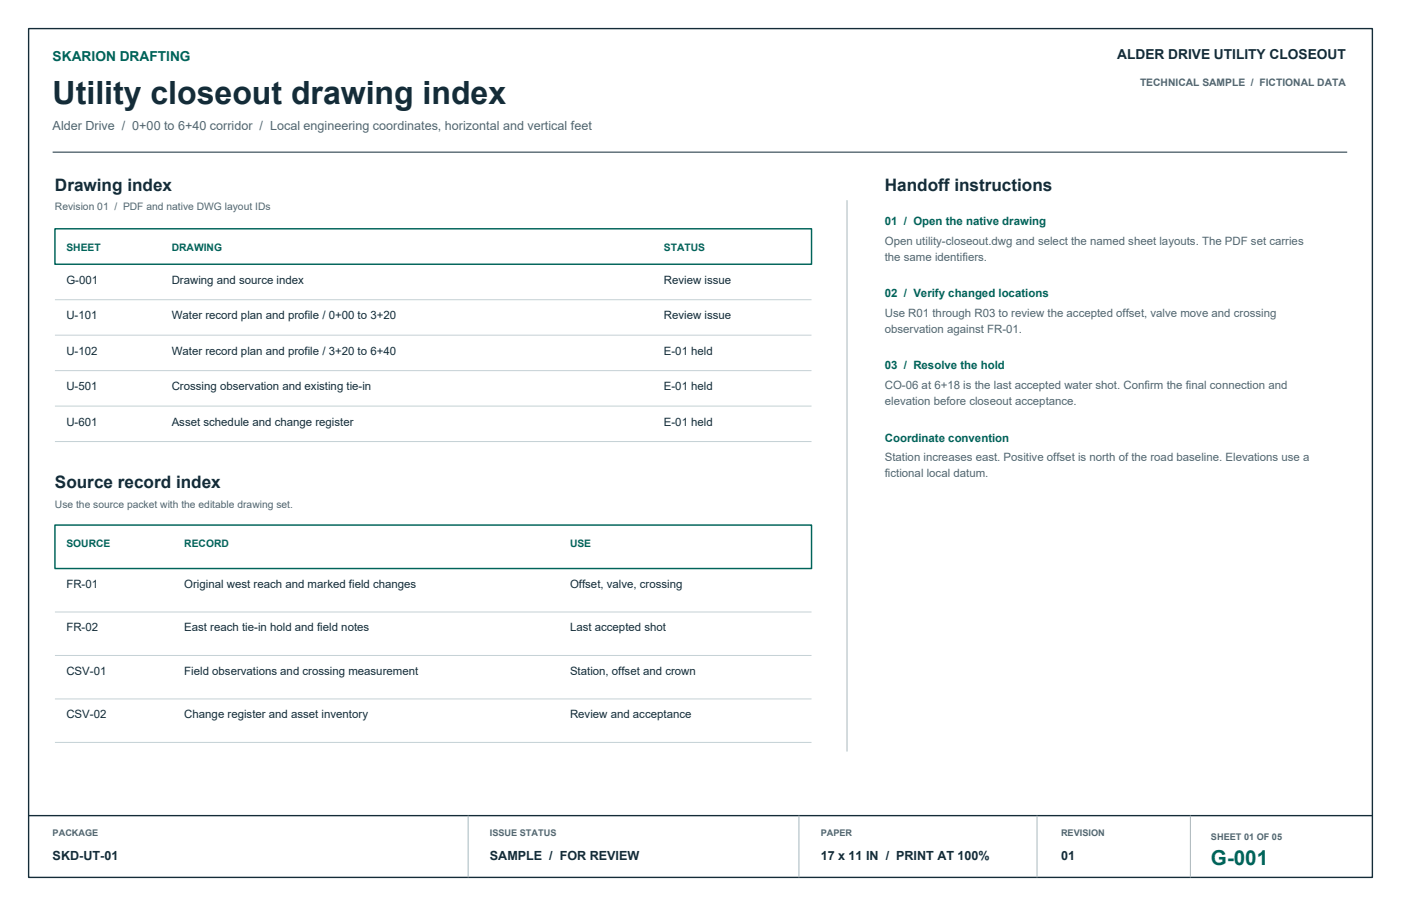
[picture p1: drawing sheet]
<svg xmlns="http://www.w3.org/2000/svg" width="432mm" height="279mm" viewBox="0 0 432 279" stroke-linecap="round" stroke-linejoin="round" font-family="sans-serif">
<defs><g id="words">
<text font-size="9.9" fill="#142c38" x="16.2" y="32.1">Utility closeout drawing index</text>
<text font-size="6.3" fill="#00645a" x="373.2" y="266.7">G-001</text>
<g font-size="5.3" fill="#142c38">
<text x="16.9" y="58.9">Drawing index</text>
<text x="272.7" y="58.9">Handoff instructions</text>
<text x="16.9" y="150.6">Source record index</text>
</g>
<text font-size="4.2" fill="#00645a" x="16.2" y="18.7">SKARION DRAFTING</text>
<text font-size="4.2" fill="#142c38" x="344.3" y="18.3">ALDER DRIVE UTILITY CLOSEOUT</text>
<text font-size="3.9" fill="#506671" x="16.2" y="40.2">Alder Drive / 0+00 to 6+40 corridor / Local engineering coordinates, horizontal and vertical feet</text>
<g font-size="3.9" fill="#142c38">
<text x="16.2" y="265.3">SKD-UT-01</text>
<text x="151" y="265.3">SAMPLE / FOR REVIEW</text>
<text x="252.9" y="265.3">17 x 11 IN / PRINT AT 100%</text>
<text x="327" y="265.3">01</text>
</g>
<g font-size="3.5" fill="#00645a">
<text x="272.7" y="69.5">01 / Open the native drawing</text>
<text x="272.7" y="91.7">02 / Verify changed locations</text>
<text x="272.7" y="113.9">03 / Resolve the hold</text>
<text x="272.7" y="136.2">Coordinate convention</text>
</g>
<g font-size="3.5" fill="#506671">
<text x="272.7" y="75.5">Open utility-closeout.dwg and select the named sheet layouts. The PDF set carries</text>
<text x="272.7" y="80.4">the same identifiers.</text>
<text x="272.7" y="97.7">Use R01 through R03 to review the accepted offset, valve move and crossing</text>
<text x="272.7" y="102.7">observation against FR-01.</text>
<text x="272.7" y="119.9">CO-06 at 6+18 is the last accepted water shot. Confirm the final connection and</text>
<text x="272.7" y="124.9">elevation before closeout acceptance.</text>
<text x="272.7" y="142.2">Station increases east. Positive offset is north of the road baseline. Elevations use a</text>
<text x="272.7" y="147.1">fictional local datum.</text>
</g>
<g font-size="3.5" fill="#142c38">
<text x="20.5" y="87.5">G-001</text>
<text x="52.9" y="87.5">Drawing and source index</text>
<text x="204.6" y="87.5">Review issue</text>
<text x="20.5" y="98.4">U-101</text>
<text x="52.9" y="98.4">Water record plan and profile / 0+00 to 3+20</text>
<text x="204.6" y="98.4">Review issue</text>
<text x="20.5" y="109.4">U-102</text>
<text x="52.9" y="109.4">Water record plan and profile / 3+20 to 6+40</text>
<text x="204.6" y="109.4">E-01 held</text>
<text x="20.5" y="120.3">U-501</text>
<text x="52.9" y="120.3">Crossing observation and existing tie-in</text>
<text x="204.6" y="120.3">E-01 held</text>
<text x="20.5" y="131.2">U-601</text>
<text x="52.9" y="131.2">Asset schedule and change register</text>
<text x="204.6" y="131.2">E-01 held</text>
<text x="20.5" y="181.3">FR-01</text>
<text x="56.8" y="181.3">Original west reach and marked field changes</text>
<text x="175.7" y="181.3">Offset, valve, crossing</text>
<text x="20.5" y="194.7">FR-02</text>
<text x="56.8" y="194.7">East reach tie-in hold and field notes</text>
<text x="175.7" y="194.7">Last accepted shot</text>
<text x="20.5" y="208.1">CSV-01</text>
<text x="56.8" y="208.1">Field observations and crossing measurement</text>
<text x="175.7" y="208.1">Station, offset and crown</text>
<text x="20.5" y="221.5">CSV-02</text>
<text x="56.8" y="221.5">Change register and asset inventory</text>
<text x="175.7" y="221.5">Review and acceptance</text>
</g>
<g font-size="3.2" fill="#506671">
<text x="351.4" y="26.5">TECHNICAL SAMPLE / FICTIONAL DATA</text>
<text x="16.9" y="64.9">Revision 01 / PDF and native DWG layout IDs</text>
<text x="16.9" y="156.6">Use the source packet with the editable drawing set.</text>
</g>
<g font-size="3.2" fill="#00645a">
<text x="20.5" y="77.3">SHEET</text>
<text x="52.9" y="77.3">DRAWING</text>
<text x="204.6" y="77.3">STATUS</text>
<text x="20.5" y="168.6">SOURCE</text>
<text x="56.8" y="168.6">RECORD</text>
<text x="175.7" y="168.6">USE</text>
</g>
<g font-size="2.8" fill="#506671">
<text x="16.2" y="257.9">PACKAGE</text>
<text x="151" y="257.9">ISSUE STATUS</text>
<text x="252.9" y="257.9">PAPER</text>
<text x="327" y="257.9">REVISION</text>
<text x="373.2" y="258.9">SHEET 01 OF 05</text>
</g>
</g></defs>
<path d="M8.8 8.8h414.2v261.8h-414.2zM8.8 251.5h414.2" fill="none" stroke="#142c38" stroke-width=".42"/>
<path d="M16.2 46.9h399" fill="none" stroke="#142c38" stroke-width=".31"/>
<path d="M261.1 61.7v170.1M144.3 251.5v19.1M246.2 251.5v19.1M319.6 251.5v19.1M366.9 251.5v19.1" fill="none" stroke="#a9bac0" stroke-width=".31"/>
<path d="M16.9 70.6h233.2v10.9h-233.2zM16.9 161.9h233.2v13.4h-233.2z" fill="none" stroke="#00645a" stroke-width=".45"/>
<path d="M16.9 92.4h233.2M16.9 103.4h233.2M16.9 114.3h233.2M16.9 125.2h233.2M16.9 136.2h233.2M16.9 188.7h233.2M16.9 202.1h233.2M16.9 215.5h233.2M16.9 229h233.2" fill="none" stroke="#c4d1d5" stroke-width=".31"/>
<use href="#words"/>
</svg>
